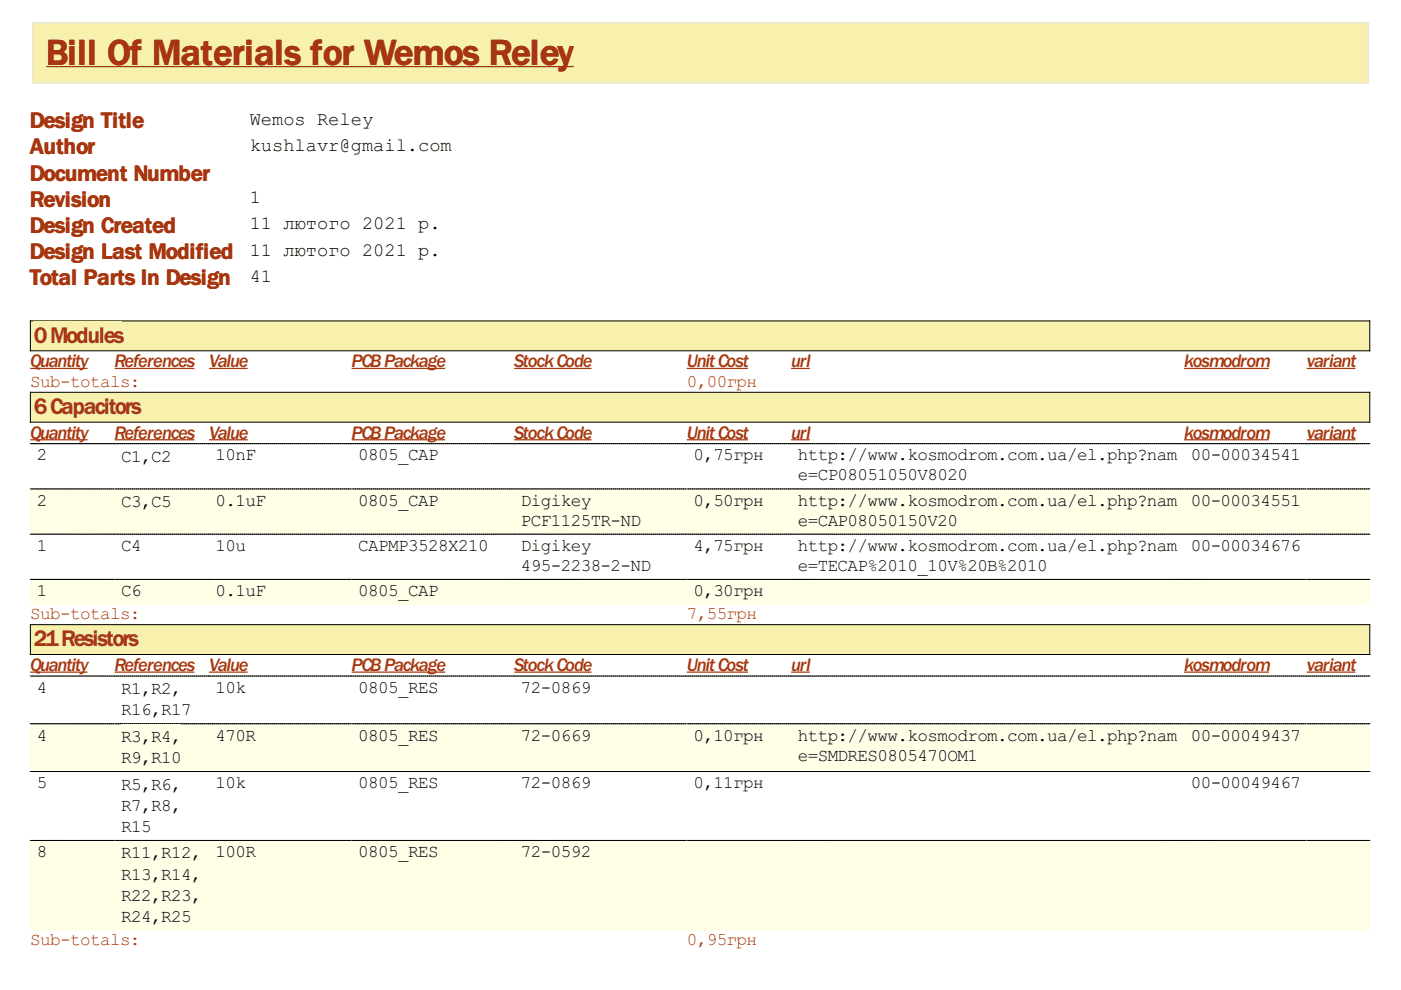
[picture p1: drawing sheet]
<svg xmlns="http://www.w3.org/2000/svg" width="297mm" height="210mm" viewBox="0 0 297 210" stroke-linecap="round" stroke-linejoin="round" font-family="sans-serif">
<defs><g id="words">
<text font-size="9" fill="#a73610" x="9.7" y="13.8">Bill Of Materials for Wemos Reley</text>
<g font-size="5.6" fill="#a73610">
<text x="6.3" y="27.2">Design Title</text>
<text x="6.3" y="32.7">Author</text>
<text x="6.3" y="38.3">Document Number</text>
<text x="6.3" y="43.9">Revision</text>
<text x="6.3" y="49.4">Design Created</text>
<text x="6.3" y="55">Design Last Modified</text>
<text x="6.3" y="60.5">Total Parts In Design</text>
<text x="7.2" y="72.7">0Modules</text>
<text x="7.2" y="87.8">6Capacitors</text>
<text x="7.2" y="137.1">21Resistors</text>
</g>
<g font-size="4.5">
<text x="53" y="26.4">Wemos Reley</text>
<text x="53" y="32">kushlavr@gmail.com</text>
<text x="53" y="43.1">1</text>
<text x="53" y="48.6">11 лютого 2021 р.</text>
<text x="53" y="54.2">11 лютого 2021 р.</text>
<text x="53" y="59.7">41</text>
</g>
<g font-size="4.5" fill="#a73610">
<text x="6.4" y="77.9">Quantity</text>
<text x="24.3" y="77.9">References Value</text>
<text x="74.5" y="77.9">PCBPackage</text>
<text x="109" y="77.9">StockCode</text>
<text x="145.6" y="77.9">UnitCost</text>
<text x="167.7" y="77.9">url</text>
<text x="251" y="77.9">kosmodrom</text>
<text x="277.1" y="77.9">variant</text>
<text x="6.4" y="93">Quantity</text>
<text x="24.3" y="93">References Value</text>
<text x="74.5" y="93">PCBPackage</text>
<text x="109" y="93">StockCode</text>
<text x="145.6" y="93">UnitCost</text>
<text x="167.7" y="93">url</text>
<text x="251" y="93">kosmodrom</text>
<text x="277.1" y="93">variant</text>
<text x="6.4" y="142.2">Quantity</text>
<text x="24.3" y="142.2">References Value</text>
<text x="74.5" y="142.2">PCBPackage</text>
<text x="109" y="142.2">StockCode</text>
<text x="145.6" y="142.2">UnitCost</text>
<text x="167.7" y="142.2">url</text>
<text x="251" y="142.2">kosmodrom</text>
<text x="277.1" y="142.2">variant</text>
</g>
<g font-size="4.2" fill="#a73610">
<text x="6.4" y="82.1">Sub-totals:</text>
<text x="145.6" y="82.1">0,00грн</text>
<text x="6.4" y="131.3">Sub-totals:</text>
<text x="145.6" y="131.3">7,55грн</text>
<text x="6.4" y="200.4">Sub-totals:</text>
<text x="145.6" y="200.4">0,95грн</text>
</g>
<g font-size="4.2">
<text x="7.8" y="97.6">2</text>
<text x="25.7" y="97.9">C1,C2</text>
<text x="45.7" y="97.6">10nF</text>
<text x="76" y="97.6">0805_CAP</text>
<text x="147" y="97.6">0,75грн</text>
<text x="169.1" y="97.6">http://www.kosmodrom.com.ua/el.php?nam 00-00034541</text>
<text x="169.1" y="101.9">e=CP08051050V8020</text>
<text x="7.8" y="107.2">2</text>
<text x="25.7" y="107.5">C3,C5</text>
<text x="45.7" y="107.2">0.1uF</text>
<text x="76" y="107.2">0805_CAP</text>
<text x="110.4" y="107.2">Digikey</text>
<text x="147" y="107.2">0,50</text>
<text x="155.5" y="107.2">грн</text>
<text x="169.1" y="107.2">http://www.kosmodrom.com.ua/el.php?nam</text>
<text x="252.5" y="107.2">00-00034551</text>
<text x="110.4" y="111.5">PCF1125TR-ND</text>
<text x="169.1" y="111.5">e=CAP08050150V20</text>
<text x="7.8" y="116.8">1</text>
<text x="25.7" y="116.8">C4</text>
<text x="45.7" y="116.8">10u</text>
<text x="76" y="116.8">CAPMP3528X210</text>
<text x="110.4" y="116.8">Digikey</text>
<text x="147" y="116.8">4,75грн</text>
<text x="169.1" y="116.8">http://www.kosmodrom.com.ua/el.php?nam 00-00034676</text>
<text x="110.4" y="121">495-2238-2-ND</text>
<text x="169.1" y="121">e=TECAP%2010_10V%20B%2010</text>
<text x="7.8" y="126.4">1</text>
<text x="25.7" y="126.4">C6</text>
<text x="45.7" y="126.4">0.1uF</text>
<text x="76" y="126.4">0805_CAP</text>
<text x="147" y="126.4">0,30</text>
<text x="155.5" y="126.4">грн</text>
<text x="7.8" y="146.9">4</text>
<text x="25.7" y="147.2">R1,R2,</text>
<text x="45.7" y="146.9">10k</text>
<text x="76" y="146.9">0805_RES</text>
<text x="110.4" y="146.9">72-0869</text>
<text x="25.7" y="151.7">R16,R17</text>
<text x="7.8" y="157">4</text>
<text x="25.7" y="157.3">R3,R4,</text>
<text x="25.7" y="161.8">R9,R10</text>
<text x="45.7" y="157">470R</text>
<text x="76" y="157">0805_RES</text>
<text x="110.4" y="157">72-0669</text>
<text x="147" y="157">0,10</text>
<text x="155.5" y="157">грн</text>
<text x="169.1" y="157">http://www.kosmodrom.com.ua/el.php?nam</text>
<text x="169.1" y="161.2">e=SMDRES0805470OM1</text>
<text x="252.5" y="157">00-00049437</text>
<text x="7.8" y="167.1">5</text>
<text x="25.7" y="167.4">R5,R6,</text>
<text x="45.7" y="167.1">10k</text>
<text x="76" y="167.1">0805_RES</text>
<text x="110.4" y="167.1">72-0869</text>
<text x="147" y="167.1">0,11грн</text>
<text x="252.5" y="167.1">00-00049467</text>
<text x="25.7" y="171.9">R7,R8,</text>
<text x="25.7" y="176.4">R15</text>
<text x="7.8" y="181.8">8</text>
<text x="25.7" y="182">R11,R12,</text>
<text x="45.7" y="181.8">100R</text>
<text x="76" y="181.8">0805_RES</text>
<text x="110.4" y="181.8">72-0592</text>
<text x="25.7" y="186.5">R13,R14,</text>
<text x="25.7" y="191">R22,R23,</text>
<text x="25.7" y="195.5">R24,R25</text>
</g>
</g></defs>
<path d="M6.8 4.7h283.4v13h-283.4z" fill="#f7f1ad"/>
<path d="M7 4.8h283.1v12.8h-283.1z" fill="none" stroke="#e2e2ef" stroke-width=".21"/>
<path d="M9.8 6.9h111.9v9h-111.9z" fill="#f7f1ad"/>
<path d="M9.8 14.1h111.9" fill="none" stroke="#a73610" stroke-width=".26"/>
<path d="M6.4 68h284.1v6.4h-284.1z" fill="#f7f1ad"/>
<path d="M6.4 68h284v6.4h-284z" fill="none" stroke="#000" stroke-width=".21"/>
<path d="M7.1 68.2h18.8v5.6h-18.8z" fill="#f7f1ad"/>
<path d="M6.4 78.1h12.2M24.3 78.1h16.9M44.3 78.1h8.2M74.5 78.1h19.9M109 78.1h16.4M145.6 78.1h13M167.7 78.1h4M251 78.1h18M277.1 78.1h10.3" fill="none" stroke="#a73610" stroke-width=".26"/>
<path d="M6.4 83.1h284.1v6.4h-284.1z" fill="#f7f1ad"/>
<path d="M6.4 83.2h284v6.3h-284z" fill="none" stroke="#000" stroke-width=".21"/>
<path d="M7.1 83.3h22.5v5.6h-22.5z" fill="#f7f1ad"/>
<path d="M6.4 93.2h12.2M24.3 93.2h16.9M44.3 93.2h8.2M74.5 93.2h19.9M109 93.2h16.4M145.6 93.2h13M167.7 93.2h4M251 93.2h18M277.1 93.2h10.3" fill="none" stroke="#a73610" stroke-width=".26"/>
<path d="M6.4 94.1h17.9M24.3 94.1h20M44.3 94.1h30.2M74.6 94.1h34.4M109.1 94.1h36.5M145.6 94.1h22.1M167.8 94.1h83.2M251.1 94.1h25.9M277.1 94.1h13.3" fill="none" stroke="#000" stroke-width=".21" stroke-dasharray=".3 .1"/>
<path d="M6.4 103.6h17.9v9.6h-17.9z" fill="#feffe6"/>
<path d="M6.4 103.7h17.9" fill="none" stroke="#000" stroke-width=".21" stroke-dasharray=".3 .1"/>
<g fill="#feffe6">
<path d="M7.7 103.9h2.1v4.3h-2.1z"/>
<path d="M24.3 103.6h20v9.6h-20z"/>
</g>
<path d="M24.3 103.7h20" fill="none" stroke="#000" stroke-width=".21" stroke-dasharray=".3 .1"/>
<g fill="#feffe6">
<path d="M25.7 103.9h10.5v4.5h-10.5z"/>
<path d="M44.3 103.6h30.3v9.6h-30.3z"/>
</g>
<path d="M44.3 103.7h30.2" fill="none" stroke="#000" stroke-width=".21" stroke-dasharray=".3 .1"/>
<g fill="#feffe6">
<path d="M45.5 103.9h10.6v4.3h-10.6z"/>
<path d="M74.6 103.6h34.4v9.6h-34.4z"/>
</g>
<path d="M74.6 103.7h34.4" fill="none" stroke="#000" stroke-width=".21" stroke-dasharray=".3 .1"/>
<g fill="#feffe6">
<path d="M75.9 103.9h16.9v4.3h-16.9z"/>
<path d="M109 103.6h36.6v9.6h-36.6z"/>
</g>
<path d="M109.1 103.7h36.5" fill="none" stroke="#000" stroke-width=".21" stroke-dasharray=".3 .1"/>
<g fill="#feffe6">
<path d="M110.3 103.9h14.8v4.3h-14.8z"/>
<path d="M110.3 108.2h25.4v4.2h-25.4z"/>
<path d="M145.6 103.6h22.1v9.6h-22.1z"/>
</g>
<path d="M145.6 103.7h22.1" fill="none" stroke="#000" stroke-width=".21" stroke-dasharray=".3 .1"/>
<g fill="#feffe6">
<path d="M146.8 103.9h8.4v4.3h-8.4z"/>
<path d="M155.2 103.9h6.4v4.3h-6.4z"/>
<path d="M167.7 103.6h83.3v9.6h-83.3z"/>
</g>
<path d="M167.8 103.7h83.2" fill="none" stroke="#000" stroke-width=".21" stroke-dasharray=".3 .1"/>
<g fill="#feffe6">
<path d="M169 103.9h80.4v4.3h-80.4z"/>
<path d="M169 108.2h33.8v4.2h-33.8z"/>
<path d="M251 103.6h26.1v9.6h-26.1z"/>
</g>
<path d="M251.1 103.7h25.9" fill="none" stroke="#000" stroke-width=".21" stroke-dasharray=".3 .1"/>
<g fill="#feffe6">
<path d="M252.3 103.9h23.3v4.3h-23.3z"/>
<path d="M277.1 103.6h13.4v9.6h-13.4z"/>
</g>
<path d="M6.4 113.3h17.9M24.3 113.3h20M44.3 113.3h30.2M74.6 113.3h34.4M109.1 113.3h36.5M145.6 113.3h22.1M167.8 113.3h83.2M251.1 113.3h25.9M277.1 103.7h13.3M277.1 113.3h13.3" fill="none" stroke="#000" stroke-width=".21" stroke-dasharray=".3 .1"/>
<path d="M6.4 122.8h17.9v5.4h-17.9z" fill="#feffe6"/>
<path d="M6.4 122.8h17.9" fill="none" stroke="#000" stroke-width=".21" stroke-dasharray=".3 .1"/>
<g fill="#feffe6">
<path d="M7.7 123h2.1v4.2h-2.1z"/>
<path d="M24.3 122.8h20v5.4h-20z"/>
</g>
<path d="M24.3 122.8h20" fill="none" stroke="#000" stroke-width=".21" stroke-dasharray=".3 .1"/>
<g fill="#feffe6">
<path d="M25.7 123h4.2v4.2h-4.2z"/>
<path d="M44.3 122.8h30.3v5.4h-30.3z"/>
</g>
<path d="M44.3 122.8h30.2" fill="none" stroke="#000" stroke-width=".21" stroke-dasharray=".3 .1"/>
<g fill="#feffe6">
<path d="M45.5 123h10.6v4.2h-10.6z"/>
<path d="M74.6 122.8h34.4v5.4h-34.4z"/>
</g>
<path d="M74.6 122.8h34.4" fill="none" stroke="#000" stroke-width=".21" stroke-dasharray=".3 .1"/>
<g fill="#feffe6">
<path d="M75.9 123h16.9v4.2h-16.9z"/>
<path d="M109 122.8h36.6v5.4h-36.6z"/>
</g>
<path d="M109.1 122.8h36.5" fill="none" stroke="#000" stroke-width=".21" stroke-dasharray=".3 .1"/>
<path d="M145.6 122.8h22.1v5.4h-22.1z" fill="#feffe6"/>
<path d="M145.6 122.8h22.1" fill="none" stroke="#000" stroke-width=".21" stroke-dasharray=".3 .1"/>
<g fill="#feffe6">
<path d="M146.8 123h8.4v4.2h-8.4z"/>
<path d="M155.2 123h6.4v4.2h-6.4z"/>
<path d="M167.7 122.8h83.3v5.4h-83.3z"/>
</g>
<path d="M167.8 122.8h83.2" fill="none" stroke="#000" stroke-width=".21" stroke-dasharray=".3 .1"/>
<path d="M251 122.8h26.1v5.4h-26.1z" fill="#feffe6"/>
<path d="M251.1 122.8h25.9" fill="none" stroke="#000" stroke-width=".21" stroke-dasharray=".3 .1"/>
<path d="M277.1 122.8h13.4v5.4h-13.4z" fill="#feffe6"/>
<path d="M277.1 122.8h13.3" fill="none" stroke="#000" stroke-width=".21" stroke-dasharray=".3 .1"/>
<path d="M6.4 132.4h284.1v6.4h-284.1z" fill="#f7f1ad"/>
<path d="M6.4 132.4h284v6.4h-284z" fill="none" stroke="#000" stroke-width=".21"/>
<path d="M7.1 132.8h22v5.5h-22z" fill="#f7f1ad"/>
<path d="M6.4 142.5h12.2M24.3 142.5h16.9M44.3 142.5h8.2M74.5 142.5h19.9M109 142.5h16.4M145.6 142.5h13M167.7 142.5h4M251 142.5h18M277.1 142.5h10.3" fill="none" stroke="#a73610" stroke-width=".26"/>
<path d="M6.4 143.3h17.9M24.3 143.3h20M44.3 143.3h30.2M74.6 143.3h34.4M109.1 143.3h36.5M145.6 143.3h22.1M167.8 143.3h83.2M251.1 143.3h25.9M277.1 143.3h13.3" fill="none" stroke="#000" stroke-width=".21" stroke-dasharray=".3 .1"/>
<path d="M6.4 153.4h17.9v10.1h-17.9z" fill="#feffe6"/>
<path d="M6.4 153.5h17.9" fill="none" stroke="#000" stroke-width=".21" stroke-dasharray=".3 .1"/>
<g fill="#feffe6">
<path d="M7.7 153.7h2.1v4.2h-2.1z"/>
<path d="M24.3 153.4h20v10.1h-20z"/>
</g>
<path d="M24.3 153.5h20" fill="none" stroke="#000" stroke-width=".21" stroke-dasharray=".3 .1"/>
<g fill="#feffe6">
<path d="M25.7 153.7h12.6v4.5h-12.6z"/>
<path d="M25.7 158.2h12.6v4.5h-12.6z"/>
<path d="M44.3 153.4h30.3v10.1h-30.3z"/>
</g>
<path d="M44.3 153.5h30.2" fill="none" stroke="#000" stroke-width=".21" stroke-dasharray=".3 .1"/>
<g fill="#feffe6">
<path d="M45.5 153.7h8.5v4.2h-8.5z"/>
<path d="M74.6 153.4h34.4v10.1h-34.4z"/>
</g>
<path d="M74.6 153.5h34.4" fill="none" stroke="#000" stroke-width=".21" stroke-dasharray=".3 .1"/>
<g fill="#feffe6">
<path d="M75.9 153.7h16.9v4.2h-16.9z"/>
<path d="M109 153.4h36.6v10.1h-36.6z"/>
</g>
<path d="M109.1 153.5h36.5" fill="none" stroke="#000" stroke-width=".21" stroke-dasharray=".3 .1"/>
<g fill="#feffe6">
<path d="M110.3 153.7h14.8v4.2h-14.8z"/>
<path d="M145.6 153.4h22.1v10.1h-22.1z"/>
</g>
<path d="M145.6 153.5h22.1" fill="none" stroke="#000" stroke-width=".21" stroke-dasharray=".3 .1"/>
<g fill="#feffe6">
<path d="M146.8 153.7h8.4v4.2h-8.4z"/>
<path d="M155.2 153.7h6.4v4.2h-6.4z"/>
<path d="M167.7 153.4h83.3v10.1h-83.3z"/>
</g>
<path d="M167.8 153.5h83.2" fill="none" stroke="#000" stroke-width=".21" stroke-dasharray=".3 .1"/>
<g fill="#feffe6">
<path d="M169 153.7h80.4v4.2h-80.4z"/>
<path d="M169 157.9h38.1v4.2h-38.1z"/>
<path d="M251 153.4h26.1v10.1h-26.1z"/>
</g>
<path d="M251.1 153.5h25.9" fill="none" stroke="#000" stroke-width=".21" stroke-dasharray=".3 .1"/>
<g fill="#feffe6">
<path d="M252.3 153.7h23.3v4.2h-23.3z"/>
<path d="M277.1 153.4h13.4v10.1h-13.4z"/>
</g>
<path d="M277.1 153.5h13.3M6.4 163.6h17.9M24.3 163.6h20M44.3 163.6h30.2M74.6 163.6h34.4M109.1 163.6h36.5M145.6 163.6h22.1M167.8 163.6h83.2M251.1 163.6h25.9M277.1 163.6h13.3" fill="none" stroke="#000" stroke-width=".21" stroke-dasharray=".3 .1"/>
<path d="M6.4 178.2h17.9v19.1h-17.9z" fill="#feffe6"/>
<path d="M6.4 178.2h17.9" fill="none" stroke="#000" stroke-width=".21" stroke-dasharray=".3 .1"/>
<g fill="#feffe6">
<path d="M7.7 178.5h2.1v4.3h-2.1z"/>
<path d="M24.3 178.2h20v19.1h-20z"/>
</g>
<path d="M24.3 178.2h20" fill="none" stroke="#000" stroke-width=".21" stroke-dasharray=".3 .1"/>
<g fill="#feffe6">
<path d="M25.7 178.5h16.9v4.5h-16.9z"/>
<path d="M25.7 183h16.9v4.5h-16.9z"/>
<path d="M25.7 187.5h16.9v4.5h-16.9z"/>
<path d="M25.7 192h14.8v4.5h-14.8z"/>
<path d="M44.3 178.2h30.3v19.1h-30.3z"/>
</g>
<path d="M44.3 178.2h30.2" fill="none" stroke="#000" stroke-width=".21" stroke-dasharray=".3 .1"/>
<g fill="#feffe6">
<path d="M45.5 178.5h8.5v4.3h-8.5z"/>
<path d="M74.6 178.2h34.4v19.1h-34.4z"/>
</g>
<path d="M74.6 178.2h34.4" fill="none" stroke="#000" stroke-width=".21" stroke-dasharray=".3 .1"/>
<g fill="#feffe6">
<path d="M75.9 178.5h16.9v4.3h-16.9z"/>
<path d="M109 178.2h36.6v19.1h-36.6z"/>
</g>
<path d="M109.1 178.2h36.5" fill="none" stroke="#000" stroke-width=".21" stroke-dasharray=".3 .1"/>
<g fill="#feffe6">
<path d="M110.3 178.5h14.8v4.3h-14.8z"/>
<path d="M145.6 178.2h22.1v19.1h-22.1z"/>
</g>
<path d="M145.6 178.2h22.1" fill="none" stroke="#000" stroke-width=".21" stroke-dasharray=".3 .1"/>
<path d="M167.7 178.2h83.3v19.1h-83.3z" fill="#feffe6"/>
<path d="M167.8 178.2h83.2" fill="none" stroke="#000" stroke-width=".21" stroke-dasharray=".3 .1"/>
<path d="M251 178.2h26.1v19.1h-26.1z" fill="#feffe6"/>
<path d="M251.1 178.2h25.9" fill="none" stroke="#000" stroke-width=".21" stroke-dasharray=".3 .1"/>
<path d="M277.1 178.2h13.4v19.1h-13.4z" fill="#feffe6"/>
<path d="M277.1 178.2h13.3" fill="none" stroke="#000" stroke-width=".21" stroke-dasharray=".3 .1"/>
<use href="#words"/>
</svg>
